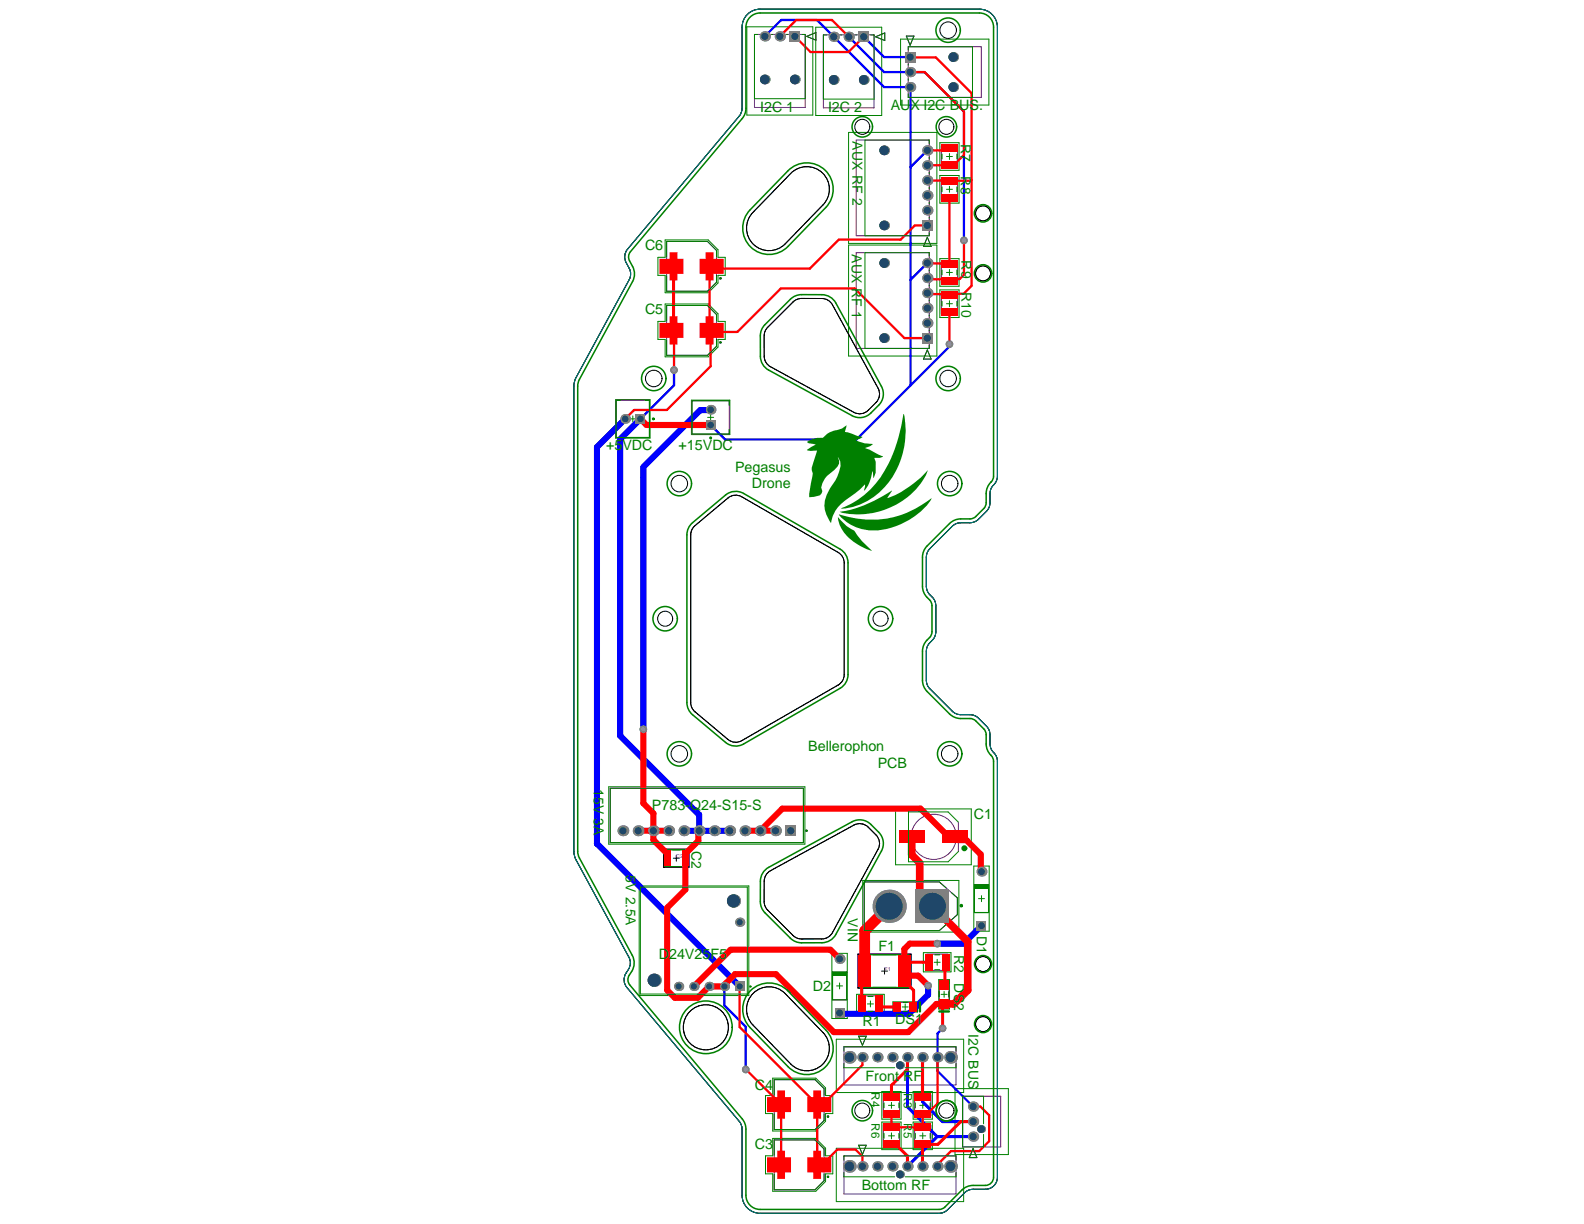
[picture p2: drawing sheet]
<svg xmlns="http://www.w3.org/2000/svg" width="279mm" height="216mm" viewBox="0 0 279 216" stroke-linecap="round" stroke-linejoin="round" font-family="sans-serif">
<defs><g id="words">
<g font-size="2.5" fill="#008000">
<text x="134.1" y="19.7">I2C 1</text>
<text x="146.1" y="19.8">I2C 2</text>
<text x="157.1" y="19.4">AUX I2C BUS.</text>
<text x="113.8" y="44.2">C6</text>
<text x="113.8" y="55.5">C5</text>
<text x="106.9" y="79.4">+5VDC</text>
<text x="119.7" y="79.4">+15VDC</text>
<text x="129.7" y="83.2">Pegasus</text>
<text x="132.6" y="86.1">Drone</text>
<text x="142.6" y="132.5">Bellerophon</text>
<text x="154.8" y="135.5">PCB</text>
<text x="115" y="142.9">P783-Q24-S15-S</text>
<text x="171.8" y="144.4">C1</text>
<text x="155" y="167.8">F1</text>
<text x="116.2" y="169.1">D24V25F5</text>
<text x="143.4" y="174.8">D2</text>
<text x="152.1" y="181">R1</text>
<text x="157.9" y="180.7">DS1</text>
<text x="152.7" y="190.7">Front RF</text>
<text x="133.2" y="192.3">C4</text>
<text x="133.2" y="202.6">C3</text>
<text x="152" y="209.9">Bottom RF</text>
</g>
<g font-size="2.4" fill="#008000">
<text x="150.4" y="24.9" transform="rotate(90 150.4 24.9)">AUX RF 2</text>
<text x="169.5" y="25.3" transform="rotate(90 169.5 25.3)">R7</text>
<text x="169.5" y="31.1" transform="rotate(90 169.5 31.1)">R8</text>
<text x="150.2" y="44.8" transform="rotate(90 150.2 44.8)">AUX RF 1</text>
<text x="169.6" y="45.9" transform="rotate(90 169.6 45.9)">R9</text>
<text x="169.6" y="51.4" transform="rotate(90 169.6 51.4)">R10</text>
<text x="104.8" y="139.1" transform="rotate(90 104.8 139.1)">15V 3A</text>
<text x="110.4" y="154.3" transform="rotate(90 110.4 154.3)">5V 2.5A</text>
<text x="122" y="150" transform="rotate(90 122 150)">C2</text>
<text x="149.6" y="162" transform="rotate(90 149.6 162)">VIN</text>
<text x="172.3" y="165" transform="rotate(90 172.3 165)">D1</text>
<text x="168.3" y="168.5" transform="rotate(90 168.3 168.5)">R2</text>
<text x="168.3" y="173.4" transform="rotate(90 168.3 173.4)">DS2</text>
<text x="170.8" y="182.3" transform="rotate(90 170.8 182.3)">I2C BUS</text>
</g>
<g font-size="2" fill="#008000">
<text x="153.7" y="192.6" transform="rotate(90 153.7 192.6)">R4</text>
<text x="159.4" y="192.8" transform="rotate(90 159.4 192.8)">R3</text>
<text x="153.7" y="198.2" transform="rotate(90 153.7 198.2)">R6</text>
<text x="159.4" y="198.2" transform="rotate(90 159.4 198.2)">R5</text>
</g>
<g font-size=".9" fill="#800080">
<text x="119.3" y="151.4">C2</text>
<text x="156" y="171.3">F1</text>
</g>
</g></defs>
<g fill="none" stroke="#000" stroke-width=".18">
<path d="M131.8 2.5a3.2 3.2 0 0 1 2.3-.9h38.7a3.2 3.2 0 0 1 3.1 3.2v79.2a2.69 2.69 0 0 1-.9 1.9 3.9 3.9 0 0 0-.4 2.8 2.12 2.12 0 0 1-.6 1.5 4.3 4.3 0 0 1-2.5 2h-.4a3.9 3.9 0 0 0-2.8 .4l-4.3 4.2a2.12 2.12 0 0 0-.6 1.5v5.1a3.1 3.1 0 0 0 1.3 2.3l.4 1.1v4.6a3.1 3.1 0 0 1-1.3 2.3l-.4 1.2v5.1a2.12 2.12 0 0 0 .6 1.5l4 3.9a2.12 2.12 0 0 0 1.5 .7 3.9 3.9 0 0 1 2.8 .3 7.6 7.6 0 0 1 2.2 2.4l.1 .8a3.9 3.9 0 0 0 .4 2.8l.3 .4a2.12 2.12 0 0 1 .6 1.5v73.4a2.12 2.12 0 0 1-2.1 2.1h-2.2a2.12 2.12 0 0 0-1.5 .6l-3 3a2.12 2.12 0 0 1-1.5 .6h-31.5a3.2 3.2 0 0 1-3.2-3.2v-11.6l-.3-1.1-20-23.9a2.32 2.32 0 0 1 .2-3.2 2.12 2.12 0 0 0 .1-2.2l-9.3-17.1-.4-1.1v-82.5l.1-.8 .3-.7 9.4-17.3a2.66 2.66 0 0 0-.6-3 2.12 2.12 0 0 1 .3-2.3l19.9-23.8 .3-1.1v-14.3a3.2 3.2 0 0 1 .9-2.3zM139.5 30.6a4 4 0 0 1 5.6-.1 4 4 0 0 1 .1 5.6l-6.7 6.9a4 4 0 0 1-5.6 .1 4 4 0 0 1-.1-5.6zM135.4 57.7l4.5-4.4a2.12 2.12 0 0 1 1.5-.7l3.6 .1a2.12 2.12 0 0 1 1.8 1.1l8.1 14.7a2.12 2.12 0 0 1-.4 2.5 4.1 4.1 0 0 1-2.6 2l-.8-.1-.5-.2-14.7-8a2.12 2.12 0 0 1-1.1-1.9v-3.6a2.12 2.12 0 0 1 .6-1.5zM122.6 92.7l5.8-4.9a2.12 2.12 0 0 1 2.4-.2l17 9.8a2.12 2.12 0 0 1 1.1 1.9v19.7a2.12 2.12 0 0 1-1.1 1.8l-17 9.8a2.12 2.12 0 0 1-2.4-.2l-5.8-4.8-.5-.6-.2-.7-.1-30 .3-1zM118.8 151.4h1M119.3 150.9v1M135.5 153.8l15.1-8.3a2.12 2.12 0 0 1 2.5 .4 4.1 4.1 0 0 1 2 2.6v.9l-.2 .4-8.1 14.7a2.12 2.12 0 0 1-1.8 1.1h-3.6a2.12 2.12 0 0 1-1.5-.6l-4.5-4.5a2.12 2.12 0 0 1-.6-1.5v-3.6a2.12 2.12 0 0 1 .7-1.6zM132.9 175.2a4 4 0 0 1 5.6 .1l6.7 6.8a4 4 0 0 1-.1 5.7 4 4 0 0 1-5.6-.1l-6.7-6.9a4 4 0 0 1 .1-5.6zM155.5 171.3h1.1M156 170.8v1"/>
<circle cx="167.2" cy="5.3" r="1.46"/>
<circle cx="152.1" cy="22.4" r="1.32"/>
<circle cx="166.9" cy="22.4" r="1.32"/>
<circle cx="173.4" cy="37.6" r="1.32"/>
<circle cx="173.4" cy="48.2" r="1.32"/>
<circle cx="115.3" cy="66.8" r="1.46"/>
<circle cx="167.2" cy="66.8" r="1.46"/>
<circle cx="119.8" cy="85.3" r="1.46"/>
<circle cx="167.5" cy="85.3" r="1.46"/>
<circle cx="117.3" cy="109.1" r="1.32"/>
<circle cx="155.3" cy="109.1" r="1.32"/>
<circle cx="119.8" cy="133" r="1.46"/>
<circle cx="167.5" cy="133" r="1.46"/>
<circle cx="173.4" cy="170" r="1.32"/>
<circle cx="124.5" cy="181.2" r="4"/>
<circle cx="152.1" cy="195.9" r="1.32"/>
<circle cx="166.9" cy="195.9" r="1.32"/>
<circle cx="173.4" cy="180.6" r="1.32"/>
</g>
<g fill="none" stroke="#008000" stroke-width=".18">
<path d="M131.7 4.7h11.7v15.6h-11.7zM143.9 4.8h11.6v15.6h-11.6zM158.9 6.9h15.5v11.6h-15.5zM149.7 23.4h15.6v19.5h-15.6zM165.8 25.2h3.4v4.8h-3.4zM165.8 31h3.4v4.8h-3.4zM166.9 27.6h1.1M166.9 33.4h1.1M167.5 27.1v1M167.5 32.9v1M117.3 42.3h7.6l1.7 1.7v1.4h1.3v3.2h-1.3v1.3l-1.7 1.7h-7.6v-3h-1.3v-3.2h1.3zM117.3 53.6h7.6l1.7 1.7v1.4h1.3v3.2h-1.3v1.3l-1.7 1.7h-7.6v-3h-1.3v-3.2h1.3z"/>
<path d="M149.7 43.2h15.6v19.6h-15.6zM165.8 45.6h3.4v4.9h-3.4zM165.8 51.1h3.4v4.9h-3.4zM166.9 48.1h1.1M166.9 53.6h1.1M167.5 47.5v1.1M167.5 53v1.1M108.6 70.5h6.1v6.8h-6.1zM111.1 73.9h1.1M111.6 73.4v1M122 70.6h6.7v6.1h-6.7zM124.8 73.6h1.1"/>
<path d="M125.3 73.1v1M107.4 138.8h34.6v10.1h-34.6zM112.7 156.3h19.4v19.3h-19.4zM152.2 155.3h16.9v9.1h-16.9zM158 142.7h13.3v9.8h-13.3zM171.8 152.8h2.7v11.5h-2.7zM172.6 158.5h1.1M173.1 158v1M146.7 168.2h2.7v11.5h-2.7zM147.6 173.9h1M148.1 173.4v1M151.1 175.4h4.9v3.4h-4.9z"/>
<path d="M153 177.1h1.1M153.5 176.6v1M157.5 176.7h4.3v1.8h-4.3zM159.1 177.6h1.1M159.7 177.1v1M162.9 168h4.8v3.4h-4.8zM164.8 169.7h1M165.3 169.2v1.1M165.6 172.8h1.9v5.2h-1.9zM166 175.4h1.1M166.5 174.9v1M136.3 190.2h7.6l1.7 1.7v1.3h1.3v3.2h-1.3v1.4l-1.7 1.7h-7.6v-3.1h-1.3v-3.2h1.3z"/>
<path d="M147.5 183.3h22.5v9.4h-22.5zM155.5 192.5h3.4v4.9h-3.4zM155.5 197.9h3.4v4.9h-3.4zM156.7 195h1.1M157.2 194.4v1.1M157.2 199.8v1.1M161.1 192.5h3.4v4.9h-3.4zM161.1 197.9h3.4v4.9h-3.4zM162.2 195h1.1M162.8 194.4v1.1M162.8 199.8v1.1M168.5 192h9.4v11.7h-9.4z"/>
<path d="M136.3 200.8h7.6l1.7 1.7v1.4h1.3v3.2h-1.3v1.3l-1.7 1.7h-7.6v-3h-1.3v-3.2h1.3zM147.5 202.5h22.5v9.5h-22.5zM156.7 200.4h1.1M162.2 200.4h1.1"/>
</g>
<g fill="none" stroke="#800080" stroke-width=".18">
<path d="M133.1 6.1h8.9v12.9h-8.9zM142.3 6.4l1.6-.7v1.4zM145.2 6.1h9v12.9h-9zM154.4 6.5l1.7-.7v1.4zM159.9 6.4h1.3l-.7 1.6zM160.2 8.2h12.9v9h-12.9zM151 24.7h12.9v16.9h-12.9zM166 25.8h2.9v3.6h-2.9zM166 31.6h2.9v3.6h-2.9zM117.6 42.6h7.2l1.6 1.6v5.6l-1.6 1.6h-7.2zM117.6 53.9h7.2l1.6 1.6v5.6l-1.6 1.6h-7.2zM151 44.6h12.9v16.9h-12.9z"/>
<path d="M163.6 41.9l.6 1.6h-1.3zM166 46.3h2.9v3.6h-2.9zM166 51.8h2.9v3.6h-2.9zM108.7 70.6h5.9v6.6h-5.9zM122.1 70.7h6.5v5.9h-6.5zM163.6 61.7l.6 1.6h-1.3zM107.6 139h34.1v9.6h-34.1zM152.4 155.6h13.3l3.2 2.8v2.9l-3.2 2.8h-13.3zM169 145v5.2M171.9 156.1h2.5v4.9h-2.5zM146.8 171.5h2.5v4.9h-2.5zM151.7 175.7h3.6v2.8h-3.6z"/>
<path d="M158 176.8h3.4v1.6h-3.4zM163.5 168.3h3.6v2.9h-3.6zM165.7 173.7h1.7v3.4h-1.7zM136.6 190.4h7.2l1.6 1.6v5.6l-1.6 1.6h-7.2zM148.9 184.7h19.7v6.7h-19.7zM151.4 182.8h1.4l-.7 1.6zM155.8 193.2h2.9v3.6h-2.9zM155.8 198.6h2.9v3.6h-2.9zM161.3 193.2h2.9v3.6h-2.9zM161.3 198.6h2.9v3.6h-2.9zM169.8 193.4h6.7v8.9h-6.7zM136.6 201.1h7.2l1.6 1.6v5.6l-1.6 1.6h-7.2z"/>
<path d="M148.9 203.9h19.7v6.7h-19.7zM151.4 202h1.4l-.7 1.6zM171.6 202.6l.7 1.6h-1.3z"/>
<circle cx="164.7" cy="147.6" r="4"/>
</g>
<g fill="none" stroke="#800080" stroke-width=".21">
<path d="M117.1 149.8h4.4v3.2h-4.4zM151.4 168.3h9.3v6h-9.3z"/>
<circle cx="127.1" cy="49.1" r=".11"/>
<circle cx="127.1" cy="60.4" r=".11"/>
<circle cx="142.2" cy="146.5" r=".11"/>
<circle cx="146" cy="197" r=".11"/>
<circle cx="146" cy="207.6" r=".11"/>
</g>
<path d="M131.8 2.5a3.2 3.2 0 0 1 2.3-.9h38.7a3.2 3.2 0 0 1 3.1 3.2v79.2a2.69 2.69 0 0 1-.9 1.9 3.9 3.9 0 0 0-.4 2.8 2.12 2.12 0 0 1-.6 1.5 4.3 4.3 0 0 1-2.5 2h-.4a3.9 3.9 0 0 0-2.8 .4l-4.3 4.2a2.12 2.12 0 0 0-.6 1.5v5.1a3.1 3.1 0 0 0 1.3 2.3l.4 1.1v4.6a3.1 3.1 0 0 1-1.3 2.3l-.4 1.2v5.1a2.12 2.12 0 0 0 .6 1.5l4 3.9a2.12 2.12 0 0 0 1.5 .7 3.9 3.9 0 0 1 2.8 .3 7.6 7.6 0 0 1 2.2 2.4l.1 .8a3.9 3.9 0 0 0 .4 2.8l.3 .4a2.12 2.12 0 0 1 .6 1.5v73.4a2.12 2.12 0 0 1-2.1 2.1h-2.2a2.12 2.12 0 0 0-1.5 .6l-3 3a2.12 2.12 0 0 1-1.5 .6h-31.5a3.2 3.2 0 0 1-3.2-3.2v-11.6l-.3-1.1-20-23.9a2.32 2.32 0 0 1 .2-3.2 2.12 2.12 0 0 0 .1-2.2l-9.3-17.1-.4-1.1v-82.5l.1-.8 .3-.7 9.4-17.3a2.66 2.66 0 0 0-.6-3 2.12 2.12 0 0 1 .3-2.3l19.9-23.8 .3-1.1v-14.3a3.2 3.2 0 0 1 .9-2.3z" fill="none" stroke="#008080" stroke-width=".18"/>
<path d="M117.1 149.8h4.4v3.2h-4.4zM151.4 168.3h9.3v6h-9.3z" fill="none" stroke="#000" stroke-width=".21"/>
<path d="M117.3 149.9h4v3h-4zM151.8 168.4h8.4v5.8h-8.4z" fill="none" stroke="#008000" stroke-width=".21"/>
<path d="M134.9 6.4l2.9-2.9h6.3l11.8 11.9h4.7v52.6M149.7 6.5l6.2 6.2h7.2l6.9 7v22.7M152.4 6.5l3.5 3.6h4.6M163.6 26.5l-3 3M163.6 46.4l-3 3M118.9 65.3v2.7l-5.9 5.9M167.5 60.7v.4l-16.4 16.4h-23.2l-2.6-2.5M127.8 174v3.4l3.7 3.7v7.5M166.3 181.4l-.9 .9v6.6l6.2 6.3" fill="none" stroke="#00f" stroke-width=".4"/>
<path d="M109.4 77.5v52.3l13.9 13.9v2.8M110.3 73.9l-5 5v69.9l25.2 25.2M113 73.9l-3.7 3.6M125.3 72.3h-1.8l-10 10.1v46.2M113.5 128.6h.1M120.6 146.5h8.1M163.7 173.8v1.7l-3.4 3.3h-12.2M173.1 163.3l-3.1 3.1h-4.7" fill="none" stroke="#00f" stroke-width="1.1"/>
<path d="M160.1 186.5v8.7l5.2 5.3M162.7 186.5v7.8l3.5 3.5h5.4M166.3 181.4h.1M165.3 200.5h6.3M165.3 200.5l-5.2 5.2" fill="none" stroke="#00f" stroke-width=".54"/>
<circle cx="113.5" cy="128.6" r=".67" fill="#808080"/>
<circle cx="113.5" cy="128.6" r=".38" fill="#a6968d"/>
<circle cx="167.5" cy="60.7" r=".67" fill="#808080"/>
<circle cx="167.5" cy="60.7" r=".38" fill="#a6968d"/>
<circle cx="170" cy="42.4" r=".67" fill="#808080"/>
<circle cx="170" cy="42.4" r=".38" fill="#a6968d"/>
<circle cx="118.9" cy="65.3" r=".67" fill="#808080"/>
<circle cx="118.9" cy="65.3" r=".38" fill="#a6968d"/>
<circle cx="165.3" cy="166.4" r=".67" fill="#808080"/>
<circle cx="165.3" cy="166.4" r=".38" fill="#a6968d"/>
<circle cx="163.7" cy="173.8" r=".67" fill="#808080"/>
<circle cx="163.7" cy="173.8" r=".38" fill="#a6968d"/>
<circle cx="131.5" cy="188.6" r=".67" fill="#808080"/>
<circle cx="131.5" cy="188.6" r=".38" fill="#a6968d"/>
<circle cx="166.3" cy="181.4" r=".67" fill="#808080"/>
<circle cx="166.3" cy="181.4" r=".38" fill="#a6968d"/>
<circle cx="119.7" cy="174" r=".81" fill="#808080"/>
<circle cx="119.7" cy="174" r=".54" fill="#1f4769"/>
<circle cx="122.4" cy="174" r=".81" fill="#808080"/>
<circle cx="122.4" cy="174" r=".54" fill="#1f4769"/>
<path d="M147.2 177.8h1.8v1.7h-1.8z" fill-rule="evenodd" fill="#808080"/>
<circle cx="148.1" cy="178.7" r=".61" fill="#1f4769"/>
<circle cx="149.8" cy="205.7" r="1.11" fill="#808080"/>
<circle cx="149.8" cy="205.7" r=".85" fill="#1f4769"/>
<circle cx="149.8" cy="186.5" r="1.11" fill="#808080"/>
<circle cx="149.8" cy="186.5" r=".85" fill="#1f4769"/>
<circle cx="152.1" cy="205.7" r=".9" fill="#808080"/>
<circle cx="152.1" cy="205.7" r=".64" fill="#1f4769"/>
<circle cx="152.1" cy="186.5" r=".9" fill="#808080"/>
<circle cx="152.1" cy="186.5" r=".64" fill="#1f4769"/>
<circle cx="154.8" cy="205.7" r=".9" fill="#808080"/>
<circle cx="154.8" cy="205.7" r=".64" fill="#1f4769"/>
<circle cx="154.8" cy="186.5" r=".9" fill="#808080"/>
<circle cx="154.8" cy="186.5" r=".64" fill="#1f4769"/>
<circle cx="157.4" cy="205.7" r=".9" fill="#808080"/>
<circle cx="157.4" cy="205.7" r=".64" fill="#1f4769"/>
<circle cx="157.4" cy="186.5" r=".9" fill="#808080"/>
<circle cx="157.4" cy="186.5" r=".64" fill="#1f4769"/>
<circle cx="158.7" cy="207.2" r=".69" fill="#808080"/>
<circle cx="158.7" cy="207.2" r=".69" fill="#1f4769"/>
<circle cx="158.7" cy="187.9" r=".69" fill="#808080"/>
<circle cx="158.7" cy="187.9" r=".69" fill="#1f4769"/>
<circle cx="160.1" cy="205.7" r=".9" fill="#808080"/>
<circle cx="160.1" cy="205.7" r=".64" fill="#1f4769"/>
<circle cx="160.1" cy="186.5" r=".9" fill="#808080"/>
<circle cx="160.1" cy="186.5" r=".64" fill="#1f4769"/>
<circle cx="162.7" cy="205.7" r=".9" fill="#808080"/>
<circle cx="162.7" cy="205.7" r=".64" fill="#1f4769"/>
<circle cx="162.7" cy="186.5" r=".9" fill="#808080"/>
<circle cx="162.7" cy="186.5" r=".64" fill="#1f4769"/>
<circle cx="165.4" cy="205.7" r=".9" fill="#808080"/>
<circle cx="165.4" cy="205.7" r=".64" fill="#1f4769"/>
<circle cx="165.4" cy="186.5" r=".9" fill="#808080"/>
<circle cx="165.4" cy="186.5" r=".64" fill="#1f4769"/>
<circle cx="167.7" cy="205.7" r="1.11" fill="#808080"/>
<circle cx="167.7" cy="205.7" r=".85" fill="#1f4769"/>
<circle cx="167.7" cy="186.5" r="1.11" fill="#808080"/>
<circle cx="167.7" cy="186.5" r=".85" fill="#1f4769"/>
<circle cx="171.6" cy="195.2" r=".9" fill="#808080"/>
<circle cx="171.6" cy="195.2" r=".64" fill="#1f4769"/>
<circle cx="171.6" cy="200.5" r=".9" fill="#808080"/>
<circle cx="171.6" cy="200.5" r=".64" fill="#1f4769"/>
<circle cx="171.6" cy="197.8" r=".9" fill="#808080"/>
<circle cx="171.6" cy="197.8" r=".64" fill="#1f4769"/>
<circle cx="173.1" cy="199.2" r=".69" fill="#808080"/>
<circle cx="173.1" cy="199.2" r=".69" fill="#1f4769"/>
<circle cx="109.9" cy="146.5" r=".95" fill="#808080"/>
<circle cx="109.9" cy="146.5" r=".64" fill="#1f4769"/>
<circle cx="112.6" cy="146.5" r=".95" fill="#808080"/>
<circle cx="112.6" cy="146.5" r=".64" fill="#1f4769"/>
<circle cx="115.3" cy="146.5" r=".95" fill="#808080"/>
<circle cx="115.3" cy="146.5" r=".64" fill="#1f4769"/>
<circle cx="115.4" cy="172.9" r="1.16" fill="#808080"/>
<circle cx="115.4" cy="172.9" r="1.16" fill="#1f4769"/>
<circle cx="117.9" cy="146.5" r=".95" fill="#808080"/>
<circle cx="117.9" cy="146.5" r=".64" fill="#1f4769"/>
<circle cx="120.6" cy="146.5" r=".95" fill="#808080"/>
<circle cx="120.6" cy="146.5" r=".64" fill="#1f4769"/>
<circle cx="123.3" cy="146.5" r=".95" fill="#808080"/>
<circle cx="123.3" cy="146.5" r=".64" fill="#1f4769"/>
<circle cx="125.1" cy="174" r=".81" fill="#808080"/>
<circle cx="125.1" cy="174" r=".54" fill="#1f4769"/>
<circle cx="126" cy="146.5" r=".95" fill="#808080"/>
<circle cx="126" cy="146.5" r=".64" fill="#1f4769"/>
<circle cx="127.8" cy="174" r=".81" fill="#808080"/>
<circle cx="127.8" cy="174" r=".54" fill="#1f4769"/>
<circle cx="128.7" cy="146.5" r=".95" fill="#808080"/>
<circle cx="128.7" cy="146.5" r=".64" fill="#1f4769"/>
<circle cx="129.4" cy="158.9" r="1.16" fill="#808080"/>
<circle cx="129.4" cy="158.9" r="1.16" fill="#1f4769"/>
<path d="M129.7 173.2h1.6v1.6h-1.6z" fill-rule="evenodd" fill="#808080"/>
<circle cx="130.5" cy="174" r=".54" fill="#1f4769"/>
<circle cx="130.5" cy="162.7" r=".81" fill="#808080"/>
<circle cx="130.5" cy="162.7" r=".54" fill="#1f4769"/>
<circle cx="131.4" cy="146.5" r=".95" fill="#808080"/>
<circle cx="131.4" cy="146.5" r=".64" fill="#1f4769"/>
<circle cx="134.1" cy="146.5" r=".95" fill="#808080"/>
<circle cx="134.1" cy="146.5" r=".64" fill="#1f4769"/>
<circle cx="136.8" cy="146.5" r=".95" fill="#808080"/>
<circle cx="136.8" cy="146.5" r=".64" fill="#1f4769"/>
<path d="M138.5 145.6h1.9v1.9h-1.9z" fill-rule="evenodd" fill="#808080"/>
<circle cx="139.5" cy="146.5" r=".64" fill="#1f4769"/>
<circle cx="148.1" cy="169.1" r=".87" fill="#808080"/>
<circle cx="148.1" cy="169.1" r=".61" fill="#1f4769"/>
<circle cx="156.8" cy="159.9" r="2.92" fill="#808080"/>
<circle cx="156.8" cy="159.9" r="2.38" fill="#1f4769"/>
<path d="M161.5 156.9h5.9v5.9h-5.9z" fill-rule="evenodd" fill="#808080"/>
<circle cx="164.5" cy="159.9" r="2.38" fill="#1f4769"/>
<path d="M172.3 162.4h1.7v1.8h-1.7z" fill-rule="evenodd" fill="#808080"/>
<circle cx="173.1" cy="163.3" r=".61" fill="#1f4769"/>
<circle cx="173.1" cy="153.7" r=".87" fill="#808080"/>
<circle cx="173.1" cy="153.7" r=".61" fill="#1f4769"/>
<circle cx="110.3" cy="73.9" r=".85" fill="#808080"/>
<circle cx="110.3" cy="73.9" r=".58" fill="#1f4769"/>
<path d="M112.1 73h1.7v1.7h-1.7z" fill-rule="evenodd" fill="#808080"/>
<circle cx="113" cy="73.9" r=".58" fill="#1f4769"/>
<path d="M124.5 74.1h1.7v1.7h-1.7z" fill-rule="evenodd" fill="#808080"/>
<circle cx="125.3" cy="75" r=".58" fill="#1f4769"/>
<circle cx="125.3" cy="72.3" r=".85" fill="#808080"/>
<circle cx="125.3" cy="72.3" r=".58" fill="#1f4769"/>
<circle cx="156" cy="59.6" r=".85" fill="#808080"/>
<circle cx="156" cy="59.6" r=".85" fill="#1f4769"/>
<circle cx="156" cy="46.4" r=".85" fill="#808080"/>
<circle cx="156" cy="46.4" r=".85" fill="#1f4769"/>
<circle cx="156" cy="39.8" r=".85" fill="#808080"/>
<circle cx="156" cy="39.8" r=".85" fill="#1f4769"/>
<path d="M162.7 58.7h1.8v1.8h-1.8z" fill-rule="evenodd" fill="#808080"/>
<circle cx="163.6" cy="59.6" r=".64" fill="#1f4769"/>
<circle cx="163.6" cy="57" r=".9" fill="#808080"/>
<circle cx="163.6" cy="57" r=".64" fill="#1f4769"/>
<circle cx="163.6" cy="54.3" r=".9" fill="#808080"/>
<circle cx="163.6" cy="54.3" r=".64" fill="#1f4769"/>
<circle cx="163.6" cy="51.7" r=".9" fill="#808080"/>
<circle cx="163.6" cy="51.7" r=".64" fill="#1f4769"/>
<circle cx="163.6" cy="49" r=".9" fill="#808080"/>
<circle cx="163.6" cy="49" r=".64" fill="#1f4769"/>
<circle cx="163.6" cy="46.4" r=".9" fill="#808080"/>
<circle cx="163.6" cy="46.4" r=".64" fill="#1f4769"/>
<path d="M162.7 38.9h1.8v1.8h-1.8z" fill-rule="evenodd" fill="#808080"/>
<circle cx="163.6" cy="39.8" r=".64" fill="#1f4769"/>
<circle cx="163.6" cy="37.1" r=".9" fill="#808080"/>
<circle cx="163.6" cy="37.1" r=".64" fill="#1f4769"/>
<circle cx="134.9" cy="6.4" r=".9" fill="#808080"/>
<circle cx="134.9" cy="6.4" r=".64" fill="#1f4769"/>
<circle cx="134.9" cy="14" r=".85" fill="#808080"/>
<circle cx="134.9" cy="14" r=".85" fill="#1f4769"/>
<circle cx="137.6" cy="6.4" r=".9" fill="#808080"/>
<circle cx="137.6" cy="6.4" r=".64" fill="#1f4769"/>
<circle cx="140.2" cy="14" r=".85" fill="#808080"/>
<circle cx="140.2" cy="14" r=".85" fill="#1f4769"/>
<path d="M139.3 5.5h1.8v1.8h-1.8z" fill-rule="evenodd" fill="#808080"/>
<circle cx="140.2" cy="6.4" r=".64" fill="#1f4769"/>
<circle cx="147.1" cy="6.5" r=".9" fill="#808080"/>
<circle cx="147.1" cy="6.5" r=".64" fill="#1f4769"/>
<circle cx="147.1" cy="14.1" r=".85" fill="#808080"/>
<circle cx="147.1" cy="14.1" r=".85" fill="#1f4769"/>
<circle cx="149.7" cy="6.5" r=".9" fill="#808080"/>
<circle cx="149.7" cy="6.5" r=".64" fill="#1f4769"/>
<circle cx="152.4" cy="14.1" r=".85" fill="#808080"/>
<circle cx="152.4" cy="14.1" r=".85" fill="#1f4769"/>
<path d="M151.5 5.6h1.8v1.8h-1.8z" fill-rule="evenodd" fill="#808080"/>
<circle cx="152.4" cy="6.5" r=".64" fill="#1f4769"/>
<circle cx="156" cy="26.5" r=".85" fill="#808080"/>
<circle cx="156" cy="26.5" r=".85" fill="#1f4769"/>
<circle cx="160.5" cy="15.4" r=".9" fill="#808080"/>
<circle cx="160.5" cy="15.4" r=".64" fill="#1f4769"/>
<circle cx="160.5" cy="12.7" r=".9" fill="#808080"/>
<circle cx="160.5" cy="12.7" r=".64" fill="#1f4769"/>
<path d="M159.6 9.2h1.8v1.8h-1.8z" fill-rule="evenodd" fill="#808080"/>
<circle cx="160.5" cy="10.1" r=".64" fill="#1f4769"/>
<circle cx="163.6" cy="34.5" r=".9" fill="#808080"/>
<circle cx="163.6" cy="34.5" r=".64" fill="#1f4769"/>
<circle cx="163.6" cy="31.8" r=".9" fill="#808080"/>
<circle cx="163.6" cy="31.8" r=".64" fill="#1f4769"/>
<circle cx="163.6" cy="29.2" r=".9" fill="#808080"/>
<circle cx="163.6" cy="29.2" r=".64" fill="#1f4769"/>
<circle cx="163.6" cy="26.5" r=".9" fill="#808080"/>
<circle cx="163.6" cy="26.5" r=".64" fill="#1f4769"/>
<circle cx="168.1" cy="10.1" r=".85" fill="#808080"/>
<circle cx="168.1" cy="10.1" r=".85" fill="#1f4769"/>
<circle cx="168.1" cy="15.4" r=".85" fill="#808080"/>
<circle cx="168.1" cy="15.4" r=".85" fill="#1f4769"/>
<g fill="#f00">
<path d="M124.5 44.5h1.4v1.2h1.8v2.6h-1.8v1.2h-1.4v-1.2h-1.1v-2.6h1.1z"/>
<path d="M116.3 45.7h1.8v-1.2h1.4v1.2h1.1v2.6h-1.1v1.2h-1.4v-1.2h-1.8z"/>
<path d="M124.5 55.8h1.4v1.2h1.8v2.6h-1.8v1.2h-1.4v-1.2h-1.1v-2.6h1.1z"/>
<path d="M116.3 57h1.8v-1.2h1.4v1.2h1.1v2.6h-1.1v1.2h-1.4v-1.2h-1.8z"/>
<path d="M143.5 192.3h1.3v1.2h1.8v2.7h-1.8v1.1h-1.3v-1.1h-1.1v-2.7h1.1z"/>
<path d="M143.5 203h1.3v1.1h1.8v2.7h-1.8v1.2h-1.3v-1.2h-1.1v-2.7h1.1z"/>
<path d="M135.3 193.5h1.8v-1.2h1.4v1.2h1v2.7h-1v1.1h-1.4v-1.1h-1.8z"/>
<path d="M135.3 204.1h1.8v-1.1h1.4v1.1h1v2.7h-1v1.2h-1.4v-1.2h-1.8z"/>
</g>
<path d="M113 73.9l1 1.1h11.3M113.5 128.6v13.1l1.8 1.8v4.7l2.4 2.4v.8M112.6 146.5h5.3M123.3 146.5l-.1 .2v1.6l-2.3 2.3v6.3l-3.2 3.2v14.6l1.3 1.3h4.1l2-2h2.7l.3-.6 1.6-1.6h7.2l10.2 10.3h13.1l5-5h1.3M131.4 146.5h5.4M134.1 146.5l3.9-3.9h24.4l4.9 5h1.2l.6 .6h1.4l2.5 2.5v2.9l.1 .1M148.1 169.1l-1.6-1.6h-17.6l-6.5 6.5M159.5 171.6l.5 .5h2l1.7 1.7M165.3 166.4h-4.8l-1 1v5.6" fill="none" stroke="#f00" stroke-width="1.1"/>
<path d="M118.8 47.4l.1 11.2M125.3 72.2v.1M152.5 171.3l-.5 .5v5.8M155 177.6h3.2M159.5 173l1.6 1.7v2.9M163.7 169.7h-3.4l-.8 .8M166.5 177.1l-.2 .3v4M166.8 169.7l-.1 .2v3.7l-.2 .1M160.1 186.5v2.1l-2.9 2.8v2.1M162.7 186.5l.1 7M171.6 197.8h-2.2l-4 4.1h-2.6l-.1 3.8M157.2 201.9h.8l2.1 2v1.8" fill="none" stroke="#f00" stroke-width=".54"/>
<g fill="none" stroke="#f00" stroke-width=".4">
<path d="M137.6 6.4l2.8-2.9h6.3l3 3M140.2 6.4l2.8 2.8h6.7l2.7-2.7M160.5 10.1h4.6l6.3 6.3v34l-1.4 1.4h-2.3l-.2 .3-.2-.2h-3.5l-.2-.2M160.5 12.7h2.6l6.9 7v7.6l-1.8 1.8-4.6 .1M163.6 39.8h-2.2l-2.5 2.5h-10.9l-5.2 5.1h-17.6v10.9M167.5 34.9v11.6l-3.9-.1M167.5 26.1h-.8l-.4 .4h-2.7M171.4 31.8l-.1 .1-7.7-.1M118.9 58.6v6.7M163.6 49l.2 .3h3.4l.3 .3M163.6 59.6h-4.1l-8.7-8.7h-13.1l-7.6 7.7h-4.9l.1 .1v5.9l-7.7 7.7h-5.8l-1.5 1.6M167.5 55.1v5.6"/>
<path d="M170 42.4v6.1l-.7 .7h-1.5l-.4 .5M130.5 174v7.2l13.6 13.6M130.5 174h.1M131.5 188.6l6.3 6.2v10.7M144.1 194.8v10.7l.6-.6h.9l2.1-2.1h3.2l1.2 1.2v1.7M152.1 186.5v1.3l-6.5 6.6h-1l-.5 .4M165.4 186.5v8.1l-1.9 1.9h-.7v2.3h-5.6v-2.3M171.6 195.2h1.3l1.6 1.5v4.6l-1.8 1.7h-5l-2.3 2.4v.3"/>
</g>
<path d="M160.8 147.6v3.2l1.4 1.4M162.2 152.3v5.3l8.5 8.5v8.6l-2.4 2.4h-1.8" fill="none" stroke="#f00" stroke-width="1.3"/>
<path d="M156.8 159.9l-4.3 4.3v7.1" fill="none" stroke="#f00" stroke-width="1.9"/>
<circle cx="113.5" cy="128.6" r=".67" fill="#808080"/>
<circle cx="113.5" cy="128.6" r=".38" fill="#a6968d"/>
<circle cx="167.5" cy="60.7" r=".67" fill="#808080"/>
<circle cx="167.5" cy="60.7" r=".38" fill="#a6968d"/>
<circle cx="170" cy="42.4" r=".67" fill="#808080"/>
<circle cx="170" cy="42.4" r=".38" fill="#a6968d"/>
<circle cx="118.9" cy="65.3" r=".67" fill="#808080"/>
<circle cx="118.9" cy="65.3" r=".38" fill="#a6968d"/>
<circle cx="165.3" cy="166.4" r=".67" fill="#808080"/>
<circle cx="165.3" cy="166.4" r=".38" fill="#a6968d"/>
<circle cx="163.7" cy="173.8" r=".67" fill="#808080"/>
<circle cx="163.7" cy="173.8" r=".38" fill="#a6968d"/>
<circle cx="131.5" cy="188.6" r=".67" fill="#808080"/>
<circle cx="131.5" cy="188.6" r=".38" fill="#a6968d"/>
<circle cx="166.3" cy="181.4" r=".67" fill="#808080"/>
<circle cx="166.3" cy="181.4" r=".38" fill="#a6968d"/>
<circle cx="119.7" cy="174" r=".81" fill="#808080"/>
<circle cx="119.7" cy="174" r=".54" fill="#1f4769"/>
<circle cx="122.4" cy="174" r=".81" fill="#808080"/>
<circle cx="122.4" cy="174" r=".54" fill="#1f4769"/>
<path d="M147.2 177.8h1.8v1.7h-1.8z" fill-rule="evenodd" fill="#808080"/>
<circle cx="148.1" cy="178.7" r=".61" fill="#1f4769"/>
<circle cx="149.8" cy="205.7" r="1.11" fill="#808080"/>
<circle cx="149.8" cy="205.7" r=".85" fill="#1f4769"/>
<circle cx="149.8" cy="186.5" r="1.11" fill="#808080"/>
<circle cx="149.8" cy="186.5" r=".85" fill="#1f4769"/>
<circle cx="152.1" cy="205.7" r=".9" fill="#808080"/>
<circle cx="152.1" cy="205.7" r=".64" fill="#1f4769"/>
<circle cx="152.1" cy="186.5" r=".9" fill="#808080"/>
<circle cx="152.1" cy="186.5" r=".64" fill="#1f4769"/>
<circle cx="154.8" cy="205.7" r=".9" fill="#808080"/>
<circle cx="154.8" cy="205.7" r=".64" fill="#1f4769"/>
<circle cx="154.8" cy="186.5" r=".9" fill="#808080"/>
<circle cx="154.8" cy="186.5" r=".64" fill="#1f4769"/>
<circle cx="157.4" cy="205.7" r=".9" fill="#808080"/>
<circle cx="157.4" cy="205.7" r=".64" fill="#1f4769"/>
<circle cx="157.4" cy="186.5" r=".9" fill="#808080"/>
<circle cx="157.4" cy="186.5" r=".64" fill="#1f4769"/>
<circle cx="158.7" cy="207.2" r=".69" fill="#808080"/>
<circle cx="158.7" cy="207.2" r=".69" fill="#1f4769"/>
<circle cx="158.7" cy="187.9" r=".69" fill="#808080"/>
<circle cx="158.7" cy="187.9" r=".69" fill="#1f4769"/>
<circle cx="160.1" cy="205.7" r=".9" fill="#808080"/>
<circle cx="160.1" cy="205.7" r=".64" fill="#1f4769"/>
<circle cx="160.1" cy="186.5" r=".9" fill="#808080"/>
<circle cx="160.1" cy="186.5" r=".64" fill="#1f4769"/>
<circle cx="162.7" cy="205.7" r=".9" fill="#808080"/>
<circle cx="162.7" cy="205.7" r=".64" fill="#1f4769"/>
<circle cx="162.7" cy="186.5" r=".9" fill="#808080"/>
<circle cx="162.7" cy="186.5" r=".64" fill="#1f4769"/>
<circle cx="165.4" cy="205.7" r=".9" fill="#808080"/>
<circle cx="165.4" cy="205.7" r=".64" fill="#1f4769"/>
<circle cx="165.4" cy="186.5" r=".9" fill="#808080"/>
<circle cx="165.4" cy="186.5" r=".64" fill="#1f4769"/>
<circle cx="167.7" cy="205.7" r="1.11" fill="#808080"/>
<circle cx="167.7" cy="205.7" r=".85" fill="#1f4769"/>
<circle cx="167.7" cy="186.5" r="1.11" fill="#808080"/>
<circle cx="167.7" cy="186.5" r=".85" fill="#1f4769"/>
<circle cx="171.6" cy="195.2" r=".9" fill="#808080"/>
<circle cx="171.6" cy="195.2" r=".64" fill="#1f4769"/>
<circle cx="171.6" cy="200.5" r=".9" fill="#808080"/>
<circle cx="171.6" cy="200.5" r=".64" fill="#1f4769"/>
<circle cx="171.6" cy="197.8" r=".9" fill="#808080"/>
<circle cx="171.6" cy="197.8" r=".64" fill="#1f4769"/>
<circle cx="173.1" cy="199.2" r=".69" fill="#808080"/>
<circle cx="173.1" cy="199.2" r=".69" fill="#1f4769"/>
<circle cx="109.9" cy="146.5" r=".95" fill="#808080"/>
<circle cx="109.9" cy="146.5" r=".64" fill="#1f4769"/>
<circle cx="112.6" cy="146.5" r=".95" fill="#808080"/>
<circle cx="112.6" cy="146.5" r=".64" fill="#1f4769"/>
<circle cx="115.3" cy="146.5" r=".95" fill="#808080"/>
<circle cx="115.3" cy="146.5" r=".64" fill="#1f4769"/>
<circle cx="115.4" cy="172.9" r="1.16" fill="#808080"/>
<circle cx="115.4" cy="172.9" r="1.16" fill="#1f4769"/>
<circle cx="117.9" cy="146.5" r=".95" fill="#808080"/>
<circle cx="117.9" cy="146.5" r=".64" fill="#1f4769"/>
<circle cx="120.6" cy="146.5" r=".95" fill="#808080"/>
<circle cx="120.6" cy="146.5" r=".64" fill="#1f4769"/>
<circle cx="123.3" cy="146.5" r=".95" fill="#808080"/>
<circle cx="123.3" cy="146.5" r=".64" fill="#1f4769"/>
<circle cx="125.1" cy="174" r=".81" fill="#808080"/>
<circle cx="125.1" cy="174" r=".54" fill="#1f4769"/>
<circle cx="126" cy="146.5" r=".95" fill="#808080"/>
<circle cx="126" cy="146.5" r=".64" fill="#1f4769"/>
<circle cx="127.8" cy="174" r=".81" fill="#808080"/>
<circle cx="127.8" cy="174" r=".54" fill="#1f4769"/>
<circle cx="128.7" cy="146.5" r=".95" fill="#808080"/>
<circle cx="128.7" cy="146.5" r=".64" fill="#1f4769"/>
<circle cx="129.4" cy="158.9" r="1.16" fill="#808080"/>
<circle cx="129.4" cy="158.9" r="1.16" fill="#1f4769"/>
<path d="M129.7 173.2h1.6v1.6h-1.6z" fill-rule="evenodd" fill="#808080"/>
<circle cx="130.5" cy="174" r=".54" fill="#1f4769"/>
<circle cx="130.5" cy="162.7" r=".81" fill="#808080"/>
<circle cx="130.5" cy="162.7" r=".54" fill="#1f4769"/>
<circle cx="131.4" cy="146.5" r=".95" fill="#808080"/>
<circle cx="131.4" cy="146.5" r=".64" fill="#1f4769"/>
<circle cx="134.1" cy="146.5" r=".95" fill="#808080"/>
<circle cx="134.1" cy="146.5" r=".64" fill="#1f4769"/>
<circle cx="136.8" cy="146.5" r=".95" fill="#808080"/>
<circle cx="136.8" cy="146.5" r=".64" fill="#1f4769"/>
<path d="M138.5 145.6h1.9v1.9h-1.9z" fill-rule="evenodd" fill="#808080"/>
<circle cx="139.5" cy="146.5" r=".64" fill="#1f4769"/>
<circle cx="148.1" cy="169.1" r=".87" fill="#808080"/>
<circle cx="148.1" cy="169.1" r=".61" fill="#1f4769"/>
<circle cx="156.8" cy="159.9" r="2.92" fill="#808080"/>
<circle cx="156.8" cy="159.9" r="2.38" fill="#1f4769"/>
<path d="M161.5 156.9h5.9v5.9h-5.9z" fill-rule="evenodd" fill="#808080"/>
<circle cx="164.5" cy="159.9" r="2.38" fill="#1f4769"/>
<path d="M172.3 162.4h1.7v1.8h-1.7z" fill-rule="evenodd" fill="#808080"/>
<circle cx="173.1" cy="163.3" r=".61" fill="#1f4769"/>
<circle cx="173.1" cy="153.7" r=".87" fill="#808080"/>
<circle cx="173.1" cy="153.7" r=".61" fill="#1f4769"/>
<circle cx="110.3" cy="73.9" r=".85" fill="#808080"/>
<circle cx="110.3" cy="73.9" r=".58" fill="#1f4769"/>
<path d="M112.1 73h1.7v1.7h-1.7z" fill-rule="evenodd" fill="#808080"/>
<circle cx="113" cy="73.9" r=".58" fill="#1f4769"/>
<path d="M124.5 74.1h1.7v1.7h-1.7z" fill-rule="evenodd" fill="#808080"/>
<circle cx="125.3" cy="75" r=".58" fill="#1f4769"/>
<circle cx="125.3" cy="72.3" r=".85" fill="#808080"/>
<circle cx="125.3" cy="72.3" r=".58" fill="#1f4769"/>
<circle cx="156" cy="59.6" r=".85" fill="#808080"/>
<circle cx="156" cy="59.6" r=".85" fill="#1f4769"/>
<circle cx="156" cy="46.4" r=".85" fill="#808080"/>
<circle cx="156" cy="46.4" r=".85" fill="#1f4769"/>
<circle cx="156" cy="39.8" r=".85" fill="#808080"/>
<circle cx="156" cy="39.8" r=".85" fill="#1f4769"/>
<path d="M162.7 58.7h1.8v1.8h-1.8z" fill-rule="evenodd" fill="#808080"/>
<circle cx="163.6" cy="59.6" r=".64" fill="#1f4769"/>
<circle cx="163.6" cy="57" r=".9" fill="#808080"/>
<circle cx="163.6" cy="57" r=".64" fill="#1f4769"/>
<circle cx="163.6" cy="54.3" r=".9" fill="#808080"/>
<circle cx="163.6" cy="54.3" r=".64" fill="#1f4769"/>
<circle cx="163.6" cy="51.7" r=".9" fill="#808080"/>
<circle cx="163.6" cy="51.7" r=".64" fill="#1f4769"/>
<circle cx="163.6" cy="49" r=".9" fill="#808080"/>
<circle cx="163.6" cy="49" r=".64" fill="#1f4769"/>
<circle cx="163.6" cy="46.4" r=".9" fill="#808080"/>
<circle cx="163.6" cy="46.4" r=".64" fill="#1f4769"/>
<path d="M162.7 38.9h1.8v1.8h-1.8z" fill-rule="evenodd" fill="#808080"/>
<circle cx="163.6" cy="39.8" r=".64" fill="#1f4769"/>
<circle cx="163.6" cy="37.1" r=".9" fill="#808080"/>
<circle cx="163.6" cy="37.1" r=".64" fill="#1f4769"/>
<circle cx="134.9" cy="6.4" r=".9" fill="#808080"/>
<circle cx="134.9" cy="6.4" r=".64" fill="#1f4769"/>
<circle cx="134.9" cy="14" r=".85" fill="#808080"/>
<circle cx="134.9" cy="14" r=".85" fill="#1f4769"/>
<circle cx="137.6" cy="6.4" r=".9" fill="#808080"/>
<circle cx="137.6" cy="6.4" r=".64" fill="#1f4769"/>
<circle cx="140.2" cy="14" r=".85" fill="#808080"/>
<circle cx="140.2" cy="14" r=".85" fill="#1f4769"/>
<path d="M139.3 5.5h1.8v1.8h-1.8z" fill-rule="evenodd" fill="#808080"/>
<circle cx="140.2" cy="6.4" r=".64" fill="#1f4769"/>
<circle cx="147.1" cy="6.5" r=".9" fill="#808080"/>
<circle cx="147.1" cy="6.5" r=".64" fill="#1f4769"/>
<circle cx="147.1" cy="14.1" r=".85" fill="#808080"/>
<circle cx="147.1" cy="14.1" r=".85" fill="#1f4769"/>
<circle cx="149.7" cy="6.5" r=".9" fill="#808080"/>
<circle cx="149.7" cy="6.5" r=".64" fill="#1f4769"/>
<circle cx="152.4" cy="14.1" r=".85" fill="#808080"/>
<circle cx="152.4" cy="14.1" r=".85" fill="#1f4769"/>
<path d="M151.5 5.6h1.8v1.8h-1.8z" fill-rule="evenodd" fill="#808080"/>
<circle cx="152.4" cy="6.5" r=".64" fill="#1f4769"/>
<circle cx="156" cy="26.5" r=".85" fill="#808080"/>
<circle cx="156" cy="26.5" r=".85" fill="#1f4769"/>
<circle cx="160.5" cy="15.4" r=".9" fill="#808080"/>
<circle cx="160.5" cy="15.4" r=".64" fill="#1f4769"/>
<circle cx="160.5" cy="12.7" r=".9" fill="#808080"/>
<circle cx="160.5" cy="12.7" r=".64" fill="#1f4769"/>
<path d="M159.6 9.2h1.8v1.8h-1.8z" fill-rule="evenodd" fill="#808080"/>
<circle cx="160.5" cy="10.1" r=".64" fill="#1f4769"/>
<circle cx="163.6" cy="34.5" r=".9" fill="#808080"/>
<circle cx="163.6" cy="34.5" r=".64" fill="#1f4769"/>
<circle cx="163.6" cy="31.8" r=".9" fill="#808080"/>
<circle cx="163.6" cy="31.8" r=".64" fill="#1f4769"/>
<circle cx="163.6" cy="29.2" r=".9" fill="#808080"/>
<circle cx="163.6" cy="29.2" r=".64" fill="#1f4769"/>
<circle cx="163.6" cy="26.5" r=".9" fill="#808080"/>
<circle cx="163.6" cy="26.5" r=".64" fill="#1f4769"/>
<circle cx="168.1" cy="10.1" r=".85" fill="#808080"/>
<circle cx="168.1" cy="10.1" r=".85" fill="#1f4769"/>
<circle cx="168.1" cy="15.4" r=".85" fill="#808080"/>
<circle cx="168.1" cy="15.4" r=".85" fill="#1f4769"/>
<g fill="#f00">
<path d="M124.1 45.9h2.1v2.1h-2.1z" fill-rule="evenodd"/>
<path d="M117.7 45.9h2.2v2.1h-2.2z" fill-rule="evenodd"/>
<path d="M124.1 57.2h2.1v2.1h-2.1z" fill-rule="evenodd"/>
<path d="M117.7 57.2h2.2v2.1h-2.2z" fill-rule="evenodd"/>
<path d="M166 25.4h2.9v1.4h-2.9z" fill-rule="evenodd"/>
<path d="M166 28.5h2.9v1.3h-2.9z" fill-rule="evenodd"/>
<path d="M166 45.9h2.9v1.3h-2.9z" fill-rule="evenodd"/>
<path d="M166 48.9h2.9v1.3h-2.9z" fill-rule="evenodd"/>
<path d="M166 54.4h2.9v1.3h-2.9z" fill-rule="evenodd"/>
<path d="M166 51.4h2.9v1.3h-2.9z" fill-rule="evenodd"/>
<path d="M143.1 193.8h2.1v2.1h-2.1z" fill-rule="evenodd"/>
<path d="M143.1 204.4h2.1v2.1h-2.1z" fill-rule="evenodd"/>
<path d="M117.2 150.1h1v2.6h-1z" fill-rule="evenodd"/>
<path d="M163.1 168.3h1.4v2.9h-1.4z" fill-rule="evenodd"/>
<path d="M158.5 168.5h2.1v5.6h-2.1z" fill-rule="evenodd"/>
<path d="M160.5 176.8h1.2v1.6h-1.2z" fill-rule="evenodd"/>
<path d="M136.7 193.8h2.1v2.1h-2.1z" fill-rule="evenodd"/>
<path d="M136.7 204.4h2.1v2.1h-2.1z" fill-rule="evenodd"/>
<path d="M161.3 198.2h2.9v1.3h-2.9z" fill-rule="evenodd"/>
<path d="M155.8 195.8h2.9v1.3h-2.9z" fill-rule="evenodd"/>
<path d="M155.8 198.2h2.9v1.3h-2.9z" fill-rule="evenodd"/>
<path d="M161.3 195.8h2.9v1.3h-2.9z" fill-rule="evenodd"/>
<path d="M158.6 146.5h4.5v2.2h-4.5z" fill-rule="evenodd"/>
<path d="M166 34.2h2.9v1.4h-2.9z" fill-rule="evenodd"/>
<path d="M165.7 176.3h1.6v1.6h-1.6z" fill-rule="evenodd"/>
<path d="M120.4 150.1h1v2.6h-1z" fill-rule="evenodd"/>
<path d="M166.2 146.5h4.5v2.2h-4.5z" fill-rule="evenodd"/>
<path d="M154.4 175.7h1.3v2.8h-1.3z" fill-rule="evenodd"/>
<path d="M157.6 176.8h1.3v1.6h-1.3z" fill-rule="evenodd"/>
<path d="M166.2 168.3h1.3v2.9h-1.3z" fill-rule="evenodd"/>
<path d="M165.7 172.9h1.6v1.6h-1.6z" fill-rule="evenodd"/>
<path d="M151.4 175.7h1.3v2.8h-1.3z" fill-rule="evenodd"/>
<path d="M151.5 168.5h2.1v5.6h-2.1z" fill-rule="evenodd"/>
<path d="M155.8 192.8h2.9v1.3h-2.9z" fill-rule="evenodd"/>
<path d="M155.8 201.2h2.9v1.3h-2.9z" fill-rule="evenodd"/>
<path d="M166 31.2h2.9v1.3h-2.9z" fill-rule="evenodd"/>
<path d="M161.3 201.2h2.9v1.3h-2.9z" fill-rule="evenodd"/>
<path d="M161.3 192.8h2.9v1.3h-2.9z" fill-rule="evenodd"/>
</g>
<g fill="#008000">
<path d="M142.4 77.9l1.7-.7h1.1l1.1-.9 2.2-.7 .8-.5-.1 .6a.3 .3 0 0 0-.2 .3 .3 .3 0 0 0 .3 .2l2 .7 .7 .1 .1 .2-1.1 .5 1.5 .5 1.4 .1-.4 .4-.9 .3 3.1 1.5-.5 .3h-1l.3 .7v1.9l-.4 .9-.2-1.1-.6 1.9-.6 1.2-.3 .2 .2-1-1 .9-3.3 2.5-1 1.3-.6 1.7a.18 .18 0 0 1-.1 .3 .18 .18 0 0 1-.2-.3l-.6-1.1-.3-.9v-1.6l.4-1.2 1.5-2.4 .6-1.4 .3-1.2-.1-.7-.4-.7 .2 1.1-.2 .4-2.1 2-.6 1-.1 .4a1 1 0 0 0 0 1v.4l-.4 .4-1 .2-.9 .1v-.7l.7-3.4-.2-1.1 .9-3h-1.1l-.7-.1 1.5-1-1.1-.2-.3-.2z"/>
<path d="M159.4 73l.1 .5 .3 2.6-.3 2.8-.9 2.9-1.2 2.4-1.3 1.7-1 1-2 1.4-2.6 1.1-2.1 .3 2.2-1.1 1.8-1.3 1.2-1 1.8-2.2 1.3-2.3 1.1-2.5 .9-3z"/>
<path d="M148.2 90.3l1.8-.4 2.5-.8 1.8-.8 3-1.8-.8 1.3 1.4-.4 1.1-.6 2-1.4 1.4-1.2 1.2-1.2-.3 .8-.5 .9-1.5 1.9-2.2 1.8-1.9 1.1-2.2 .7-2.6 .5h-2.6l-1.3-.2z"/>
<path d="M148 90.8l2.9 .6 1.8 .2 2.2 .1 1.8-.3 3.3-.9 1.4-.8 2.9-1.8-.8 1.3-1.1 1-1.4 1.1-2.1 1.2-2.6 .8-1.3 .3h-1.8l-1.4-.3-1.6-.7-.8-.5-1-.8z"/>
<path d="M147.8 91.2l1.5 1.6 1.4 .8 1.3 1.8 1.8 1.8-1-.3-1.2-.7-2-1.4-1.2-1.6-.5-1.3z"/>
</g>
<g fill="none" stroke="#008000" stroke-width=".18">
<path d="M133.7 6.1h-.6v11.3h8.9v-11.3h-.6M136.1 6.1h.3M138.7 6.1h.3M142.3 6.4l1.6-.7v1.4zM145.9 6.2h-.7v11.3h9v-11.3h-.6M148.3 6.2h.2M150.9 6.2h.2M154.4 6.5l1.7-.7v1.4zM159.9 6.4h1.3l-.7 1.6zM160.2 8.8v-.6h11.3v9h-11.3v-.6M160.2 11.3v.2M160.2 13.9v.3"/>
<path d="M163.9 25.3v-.6h-11.3v16.9h11.3v-.6M163.9 27.7v.3M163.9 30.4v.2M163.9 33v.3M163.9 35.7v.2M163.9 38.3v.2M117.6 45.3v-2.7h7.2l1.6 1.6v1.1M117.6 48.6v2.8h7.2l1.6-1.6v-1.2M117.6 56.6v-2.7h7.2l1.6 1.6v1.1M117.6 59.9v2.8h7.2l1.6-1.6v-1.2M163.6 41.9l.6 1.6h-1.3zM163.9 45.2v-.6h-11.3v16.9h11.3v-.6"/>
<path d="M163.9 47.6v.2M163.9 50.2v.3M163.9 52.9v.2M163.9 55.5v.3M163.9 58.2v.2M163.6 61.7l.6 1.6h-1.3zM107.6 139h34.1v9.6h-34.1zM113 156.5h18.8v18.8h-18.8zM166.9 156.6l-1.2-1h-13.3v8.5h13.3l1.2-1M167.8 157.4l1.1 1v2.9l-1.1 1M169 145l-1.8-1.8h-7v8.8h7l1.8-1.8M136.6 193.2v-2.8h7.2l1.6 1.6v1.2"/>
<path d="M136.6 196.5v2.7h7.2l1.6-1.6v-1.1M148.9 185.4v-.7h19.7v.7M148.9 187.6v.7h8.9M151.4 182.8h1.4l-.7 1.6zM168.6 187.6v.7h-8.9M173.5 198.2v-4.8h-3.7v8.9h3.7v-2.2M136.6 203.8v-2.7h7.2l1.6 1.6v1.1M136.6 207.1v2.8h7.2l1.6-1.6v-1.2M148.9 204.7v-.8h19.7v.8M148.9 206.8v.8h8.9M151.4 202h1.4l-.7 1.6zM168.6 206.8v.8h-8.9"/>
<path d="M171.6 202.6l.7 1.6h-1.3z"/>
</g>
<g fill="none" stroke="#008000" stroke-width=".21">
<path d="M166.1 27.2v.8M166.1 33v.8M168.8 27.2v.8M168.8 33v.8M166.1 47.6v.9M166.1 53.1v.9M168.8 47.6v.9M168.8 53.1v.9M109.5 70.6h-.8v6.6h5.9v-6.6h-.8M128.6 71.5v-.8h-6.5v5.9h6.5v-.8M118.6 152.9h1.4M118.6 149.9h1.4"/>
<path d="M171.9 156.1h2.5v4.9h-2.5zM146.8 171.5h2.5v4.9h-2.5zM153.1 178.4h.9M153.1 175.8h.9M154 174.2h4.1M154 168.4h4.1M159.3 178.4h.7M159.3 176.8h.7M164.9 168.4h.8M164.9 171.1h.8M165.7 174.9v1M167.4 174.9v1"/>
<path d="M155.9 194.5v.9M155.9 199.9v.9M158.6 194.5v.9M158.6 199.9v.9M161.4 194.5v.9M161.4 199.9v.9M164.1 194.5v.9M164.1 199.9v.9"/>
</g>
<path d="M162.3 176.8v1.6M165.7 178.4h1.7" fill="none" stroke="#008000" stroke-width=".42"/>
<g fill="none" stroke="#008000" stroke-width=".27">
<path d="M131.6 4.8v14.3M134.1 2.3h38.7M175.3 4.8v79.2M130.9 20.9l-19.7 23.5M139 30.1l-6.7 6.9M145.7 36.6l-6.7 6.9M111 46l.6 1M111.6 49.7l-9.4 17.2M134.1 59.2v3.6M139.4 52.8l-4.5 4.5M141.4 52h3.6M147.4 53.4l8.1 14.8"/>
<path d="M101.9 68.1v82.1M135.6 65.3l14.7 8M155 71.5l-1.4 1.3M121.2 94.3v29.6M128 87.3l-5.8 4.9M131.2 87l17 9.9M149.6 99.3v19.7M162.7 98.3v5.1M167.5 92.3l-4 4M169.5 91.5h1.6M173.5 89.7l-1.4 1.4M173.9 87v1.7"/>
<path d="M174.8 85v.1M162.7 114.9v5.1M163.5 105.4l.5 .4M164 112.5l-.5 .4M164.4 106.8v4.6M122.2 126.1l5.8 4.9M148.2 121.4l-17 9.8M163.5 122l4 3.9M169.5 126.7h1.6M172.1 127.2l1.4 1.4M173.9 129.6v1.6M174.8 133.2v.1"/>
<path d="M175.3 134.3v73.4M102.2 151.4l9.3 17.1M134.1 155.4v3.6M150.3 144.9l-14.7 8.1M153.6 145.4l1.4 1.4M155.5 150.1l-8.1 14.7M111.1 173.7l19.8 23.7M111.4 171.4l-.4 .6M134.9 161l4.5 4.5M139 174.8l6.7 6.9M145 166.3h-3.6M131.6 199.2v11.6"/>
<path d="M132.3 181.3l6.7 6.8M134.1 213.3h31.5M169.7 209.9l-3 3M171.6 209.1h2.2"/>
</g>
<g fill="#008000">
<path d="M171.9 156.1h2.5v.7h-2.5z" fill-rule="evenodd"/>
<path d="M146.8 171.5h2.5v.7h-2.5z" fill-rule="evenodd"/>
</g>
<g fill="none" stroke="#008000" stroke-width=".21">
<circle cx="127.1" cy="49.1" r=".11"/>
<circle cx="127.1" cy="60.4" r=".11"/>
<circle cx="142.2" cy="146.5" r=".11"/>
<circle cx="132.3" cy="174" r=".11"/>
<circle cx="146" cy="197" r=".11"/>
<circle cx="146" cy="207.6" r=".11"/>
</g>
<circle cx="169.6" cy="159.8" r=".16" fill="none" stroke="#008000" stroke-width=".32"/>
<g fill="none" stroke="#008000" stroke-width=".26">
<circle cx="115.2" cy="73.9" r=".13"/>
<circle cx="125.3" cy="77.2" r=".13"/>
</g>
<circle cx="170.1" cy="149.6" r=".31" fill="none" stroke="#008000" stroke-width=".43"/>
<g fill="none" stroke="#008000" stroke-width=".18">
<circle cx="169.9" cy="149.5" r=".12"/>
<circle cx="170.1" cy="149.6" r=".12"/>
</g>
<g fill="none" stroke="#008000" stroke-width=".27">
<path d="M131.6 19.1l-.3 1.1-.4 .7M134.1 2.3a2.5 2.5 0 0 0-2.5 2.5M172.8 2.3a2.5 2.5 0 0 1 2.5 2.5M132.3 37a4.6 4.6 0 0 0 .1 6.6 4.6 4.6 0 0 0 6.6-.1M139 30.1a4.6 4.6 0 0 1 6.6-.1 4.6 4.6 0 0 1 .1 6.6M111.2 44.4a1.44 1.44 0 0 0-.2 1.6M111.6 47a2.8 2.8 0 0 1 0 2.7M134.9 57.3a2.79 2.79 0 0 0-.8 1.9M141.4 52a2.79 2.79 0 0 0-2 .8M145 52a2.79 2.79 0 0 1 2.4 1.4M102.2 66.9l-.3 1.2M134.1 62.8a2.79 2.79 0 0 0 1.5 2.5"/>
<path d="M153.6 72.8a2.79 2.79 0 0 1-3.3 .5M155.5 68.2a2.79 2.79 0 0 1-.5 3.3M122.2 92.2a2.79 2.79 0 0 0-1 2.1M131.2 87a2.79 2.79 0 0 0-3.2 .3M148.2 96.9a2.79 2.79 0 0 1 1.4 2.4M163.5 96.3a2.8 2.8 0 0 0-.8 2M169.5 91.5a2.8 2.8 0 0 0-2 .8M172.1 91.1l-.4 .3-.6 .1M173.9 88.7l-.1 .5-.3 .5M174.8 85.1a2.8 2.8 0 0 0-.9 1.9M175.3 84l-.2 .5-.3 .5M149.6 119a2.79 2.79 0 0 1-1.4 2.4"/>
<path d="M162.7 103.4a2.8 2.8 0 0 0 .8 2M162.7 120a2.8 2.8 0 0 0 .8 2M163.5 112.9a2.8 2.8 0 0 0-.8 2M164 105.8l.3 .5 .1 .5M164.4 111.4l-.1 .6-.3 .5M121.2 123.9a2.79 2.79 0 0 0 1 2.2M128 131a2.79 2.79 0 0 0 3.2 .2M167.5 125.9a2.8 2.8 0 0 0 2 .8M171.1 126.7l.6 .2 .4 .3M173.5 128.6l.3 .4 .1 .6M173.9 131.2a2.8 2.8 0 0 0 .9 2M174.8 133.3l.3 .4 .2 .6"/>
<path d="M101.9 150.2l.3 1.2M134.1 159a2.79 2.79 0 0 0 .8 2M135.6 153a2.79 2.79 0 0 0-1.5 2.4M150.3 144.9a2.79 2.79 0 0 1 3.3 .5M155 146.8a2.79 2.79 0 0 1 .5 3.3M111 172a1.44 1.44 0 0 0 .1 1.7M111.5 168.5a2.8 2.8 0 0 1-.1 2.9M139 174.8a4.6 4.6 0 0 0-6.6-.1 4.6 4.6 0 0 0-.1 6.6M139.4 165.5a2.79 2.79 0 0 0 2 .8M147.4 164.8a2.79 2.79 0 0 1-2.4 1.5M130.9 197.4l.4 .6 .3 1.2M145.7 181.7a4.6 4.6 0 0 1-.1 6.5 4.6 4.6 0 0 1-6.6-.1"/>
<path d="M131.6 210.8a2.5 2.5 0 0 0 2.5 2.5M166.7 212.9l-.5 .3-.6 .1M171.6 209.1a2.8 2.8 0 0 0-1.9 .8M175.3 207.7a1.44 1.44 0 0 1-1.5 1.4"/>
<circle cx="167.2" cy="5.3" r="2.15"/>
<circle cx="152.1" cy="22.4" r="1.81"/>
<circle cx="166.9" cy="22.4" r="1.81"/>
<circle cx="173.4" cy="37.6" r="1.53"/>
<circle cx="173.4" cy="48.2" r="1.53"/>
<circle cx="115.3" cy="66.8" r="2.15"/>
<circle cx="167.2" cy="66.8" r="2.15"/>
<circle cx="119.8" cy="85.3" r="2.15"/>
<circle cx="167.5" cy="85.3" r="2.15"/>
<circle cx="117.3" cy="109.1" r="2.15"/>
<circle cx="155.3" cy="109.1" r="2.15"/>
<circle cx="119.8" cy="133" r="2.15"/>
<circle cx="167.5" cy="133" r="2.15"/>
<circle cx="173.4" cy="170" r="1.51"/>
<circle cx="124.5" cy="181.2" r="4.6"/>
<circle cx="152.1" cy="195.9" r="1.81"/>
<circle cx="166.9" cy="195.9" r="1.81"/>
<circle cx="173.4" cy="180.6" r="1.51"/>
</g>
<use href="#words"/>
</svg>
